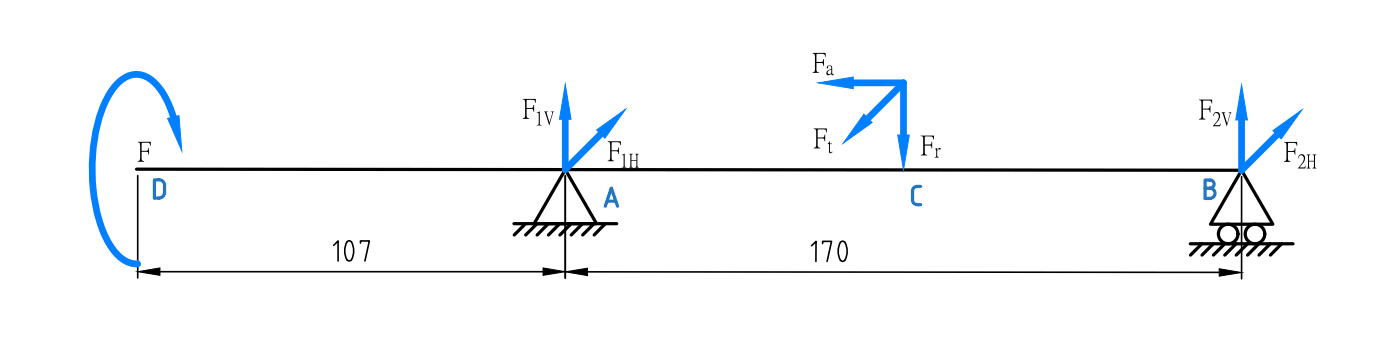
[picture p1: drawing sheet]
<svg xmlns="http://www.w3.org/2000/svg" width="220mm" height="57mm" viewBox="0 0 220 57" stroke-linecap="round" stroke-linejoin="round" font-family="sans-serif">
<!-- layer: AM_0 -->
<g fill="none" stroke="#000" stroke-width=".51">
<path d="M21.4 26.5l173.6 .2M80.7 35.1h16.2M82.6 35.1l-1.8 1.8M84.3 35.1l-1.7 1.8M86.1 35.1l-1.7 1.8M87.9 35.1l-1.8 1.8M88.8 26.6l4.9 8.5h-9.8zM89.7 35.1l-1.8 1.8M91.5 35.1l-1.8 1.8M93.3 35.1l-1.8 1.8M95.1 35.1l-1.8 1.8M187 38.3h16.1"/>
<path d="M188.8 38.3l-1.8 1.7M190.6 38.3l-1.8 1.7M192.4 38.3l-1.8 1.7M194.2 38.3l-1.8 1.7M195 26.7l4.9 8.5h-9.8zM196 38.3l-1.8 1.7M197.7 38.3l-1.7 1.7M199.5 38.3l-1.7 1.7M201.3 38.3l-1.7 1.7"/>
<circle cx="192.9" cy="36.7" r="1.53"/>
<circle cx="197.1" cy="36.7" r="1.53"/>
</g>
<!-- layer: AM_5 -->
<path d="M27.3 18.5a11.2 11.2 0 0 0-3.8-6.1 3.6 3.6 0 0 0-4.7 .4 13.6 13.6 0 0 0-3.7 7.5 29 29 0 0 0 1.2 16.3 8.1 8.1 0 0 0 3.8 4.5l.8 .3h.7M88.8 18.7v7.9l5.6-5.6M134 13h7.9M141.9 13v8.2M141.9 13l-5.6 5.6M195 18.8v7.9l5.6-5.6" fill="none" stroke="#007fff" stroke-width="1.1"/>
<g fill="#007fff" stroke="#007fff" stroke-width=".16">
<path d="M128.5 13l5.5-.9v1.8z"/>
<path d="M26.3 18.6l1.8-.5 .5 5.6z"/>
<path d="M141 21.2h1.8l-.9 5.5z"/>
<path d="M135.7 17.9l1.3 1.3-4.5 3.3z"/>
<path d="M88.8 13.3l.9 5.4h-1.8z"/>
<path d="M93.7 20.4l4.6-3.3-3.3 4.6z"/>
<path d="M195 13.3l.9 5.5h-1.8z"/>
<path d="M200 20.5l4.5-3.2-3.2 4.5z"/>
</g>
<!-- layer: AM_0 -->
<g fill="#000">
<path d="M82.1 15.5h2.1v.7l-.1-.2a.4 .4 0 0 0-.6-.3h-.7l-.1 .1v1.1h.7a.36 .36 0 0 0 .4-.4h.1v1h-.1a.34 .34 0 0 0-.4-.4h-.7v1a.36 .36 0 0 0 .4 .5v.1h-1v-.1a.39 .39 0 0 0 .4-.5v-2.1a.35 .35 0 0 0-.4-.4zM84.3 17.7l.5-.2v2l.3 .2h-.8l.2-.1 .1-.2v-1.5a.19 .19 0 0 0-.1-.2 .19 .19 0 0 0-.2 .1zM85.5 17.5h.5l-.1 .2 .4 1.5 .4-1.3a.19 .19 0 0 0 .1-.2 .19 .19 0 0 0-.2-.1l.4-.1-.7 2.2-.7-2zM127.6 8.3h2.1v.6h-.1a.44 .44 0 0 0-.5-.5h-.8l-.1 .2v1.1h.7a.34 .34 0 0 0 .4-.4h.1v1h-.1a.34 .34 0 0 0-.4-.4h-.7v1a.35 .35 0 0 0 .5 .4v.1h-1.1v-.1a.37 .37 0 0 0 .4-.4v-2.1a.35 .35 0 0 0-.4-.4zM188.3 15.6h2.1v.7l-.1-.2a.4 .4 0 0 0-.5-.3h-.8v.1v1.1h.7a.36 .36 0 0 0 .3-.4h.1v1h-.1a.34 .34 0 0 0-.3-.4h-.7v1a.36 .36 0 0 0 .4 .5v.1h-1.1v-.1a.39 .39 0 0 0 .4-.5v-2a.35 .35 0 0 0-.4-.5zM190.7 17.8l.5-.2 .4 .3-.1 .8-.7 .9h.8l.2-.2-.2 .4h-1.1l.7-.8 .3-.6-.1-.4-.2-.3-.4 .1-.3 .4zM191.9 17.6l.6 .1a.27 .27 0 0 0-.2 .2 .27 .27 0 0 0 .1 .3l.4 1.2 .3-1.4a.25 .25 0 0 0-.1-.4l.4 .1h-.1l-.6 2.1-.6-1.8zM21.6 22.3h2.1v.6h-.1a.44 .44 0 0 0-.5-.5h-.8l-.1 .1v1.2h.7a.36 .36 0 0 0 .4-.5h.1v1.1h-.1a.34 .34 0 0 0-.4-.5h-.7v1.1a.33 .33 0 0 0 .4 .4v.1h-1v-.1a.39 .39 0 0 0 .4-.5v-2a.34 .34 0 0 0-.4-.5zM95.5 22.2h2v.6a.44 .44 0 0 0-.6-.5h-.7l-.1 .1v1.2h.7a.34 .34 0 0 0 .4-.5v1.1a.35 .35 0 0 0-.4-.5h-.7v1.1a.35 .35 0 0 0 .4 .4v.1h-1v-.1a.39 .39 0 0 0 .3-.5v-2a.35 .35 0 0 0-.3-.4zM97.6 24.3l.5-.2v1.9l.1 .2 .2 .1h-.7l.3-.2v-1.6a.17 .17 0 0 0-.2-.2 .17 .17 0 0 0-.2 .1zM98.8 24.1h.6l-.2 .3v.7h.8l-.1-.8-.2-.2h.7l-.3 .3v1.6l.1 .2 .2 .1h-.7l.2-.2 .1-.9h-.8v.9l.2 .2h-.6l.2-.2v-1.8zM127.8 20.2h2.1v.6l-.1-.1a.43 .43 0 0 0-.5-.4h-.8l-.1 .1v1.2h.7a.36 .36 0 0 0 .4-.5h.1v1.1h-.1a.34 .34 0 0 0-.4-.5h-.7v1.1a.36 .36 0 0 0 .4 .4v.1h-1v-.1a.39 .39 0 0 0 .4-.5v-2a.35 .35 0 0 0-.4-.5z"/>
<path d="M130.3 22.1l.1 .4h.3v.1h-.3v1a.23 .23 0 0 0 .1 .3 .23 .23 0 0 0 .3-.1l-.3 .2-.3-.1v-1.3l-.2-.1zM144.6 21.3h2.1v.6l-.1-.2a.4 .4 0 0 0-.5-.3l-.8 .1v1.2h.7a.32 .32 0 0 0 .3-.1 .32 .32 0 0 0 0-.4h.1v1.1h-.1a.32 .32 0 0 0 0-.3 .32 .32 0 0 0-.3-.2h-.7v1.1a.33 .33 0 0 0 .3 .4v.1h-1v-.1a.36 .36 0 0 0 .4-.5v-2a.32 .32 0 0 0 0-.3 .32 .32 0 0 0-.4-.1zM146.8 23.4l.4-.2v.4l.2-.3a.16 .16 0 0 1 .2-.2 .16 .16 0 0 1 .2 .2 .16 .16 0 0 1-.2 .2l-.2-.1-.2 .3v.8l.3 .2h-.7l.3-.2v-.9zM201.7 22.3h2.1v.6h-.1a.44 .44 0 0 0-.6-.5h-.7l-.1 .1v1.2h.7a.36 .36 0 0 0 .4-.5h.1v1.1h-.1a.34 .34 0 0 0-.4-.5h-.7v1.1a.33 .33 0 0 0 .4 .4v.1h-1v-.1a.39 .39 0 0 0 .4-.5v-2a.34 .34 0 0 0-.4-.4zM204.1 24.3l.6-.1 .2 .2 .1 .3-.1 .6-.8 1h.7l.3-.3-.1 .4h-1.1l.7-.9 .2-.5-.1-.4-.3-.3-.2 .1-.3 .4zM205.3 24.2h.5l-.2 .2v.8h.8v-.7l-.2-.3h.6l-.2 .3v1.7l.2 .2h-.6l.2-.2v-.9h-.8v.9l.2 .2h-.5l.1-.1 .1-.2v-1.6z"/>
<path d="M130 10.4l.2-.1 .5 .1v1.1l.1 .1h.2l-.1 .1a.19 .19 0 0 1-.3 .1 .19 .19 0 0 1 0-.3l-.4 .3h-.3l-.1-.2 .1-.4 .7-.4-.1-.4-.2-.1a.28 .28 0 0 0-.3 .4 .17 .17 0 0 1-.2-.1 .17 .17 0 0 1 .2-.2zM130.1 11.2l-.1 .3 .4 .1 .2-.2v-.5z"/>
</g>
<!-- layer: AM_5 -->
<path d="M21.6 27.5v16.1M52.4 38.5l.7-.7v3.2M54.5 38a.45 .45 0 0 1 .7 0 2.72 2.72 0 0 1-.2 2.9h-.3a2.64 2.64 0 0 1-.2-2.9zM56.6 38.1v-.3h1.4l-.7 3.2M88.8 27.5v16.1M127.5 38.6l.7-.7v3.1M129.2 38.2v-.3h1.4l-.7 3.1M132 38a.45 .45 0 0 1 .7 0 2.71 2.71 0 0 1-.1 3h-.4a2.64 2.64 0 0 1-.2-3zM195 27.7v16.1M25.1 42.6h60.2M92.3 42.7h99.2" fill="none" stroke="#000" stroke-width=".25"/>
<path d="M21.6 42.6l3.5-.6v1.2zM85.3 42l3.5 .6-3.5 .6zM88.8 42.7l3.5-.6v1.1zM191.5 42.2l3.5 .6-3.5 .5z" fill="#000" stroke="#000" stroke-width=".16"/>
<!-- layer: AM_0 -->
<path d="M25 28.2a.88 .88 0 0 1 .8 .9M25 28.2h-.7v2.9h.7a.88 .88 0 0 0 .8-.9v-1.1M95.1 32.4l.9-2.9 1 2.9M95.4 31.6h1.3M144.1 32.1h.5M144.6 29.3a.98 .98 0 0 0-1.2 .4l-.1 1.7a.71 .71 0 0 0 .8 .7M189.3 29.5h.8M190.1 29.5a.79 .79 0 0 1 .8 .8 .79 .79 0 0 1-.8 .8M190.1 28.2a.65 .65 0 0 1 .6 .7 .65 .65 0 0 1-.6 .6M190.1 28.3h-.8v2.8h.8" fill="none" stroke="#2776bb" stroke-width=".51"/>
</svg>
